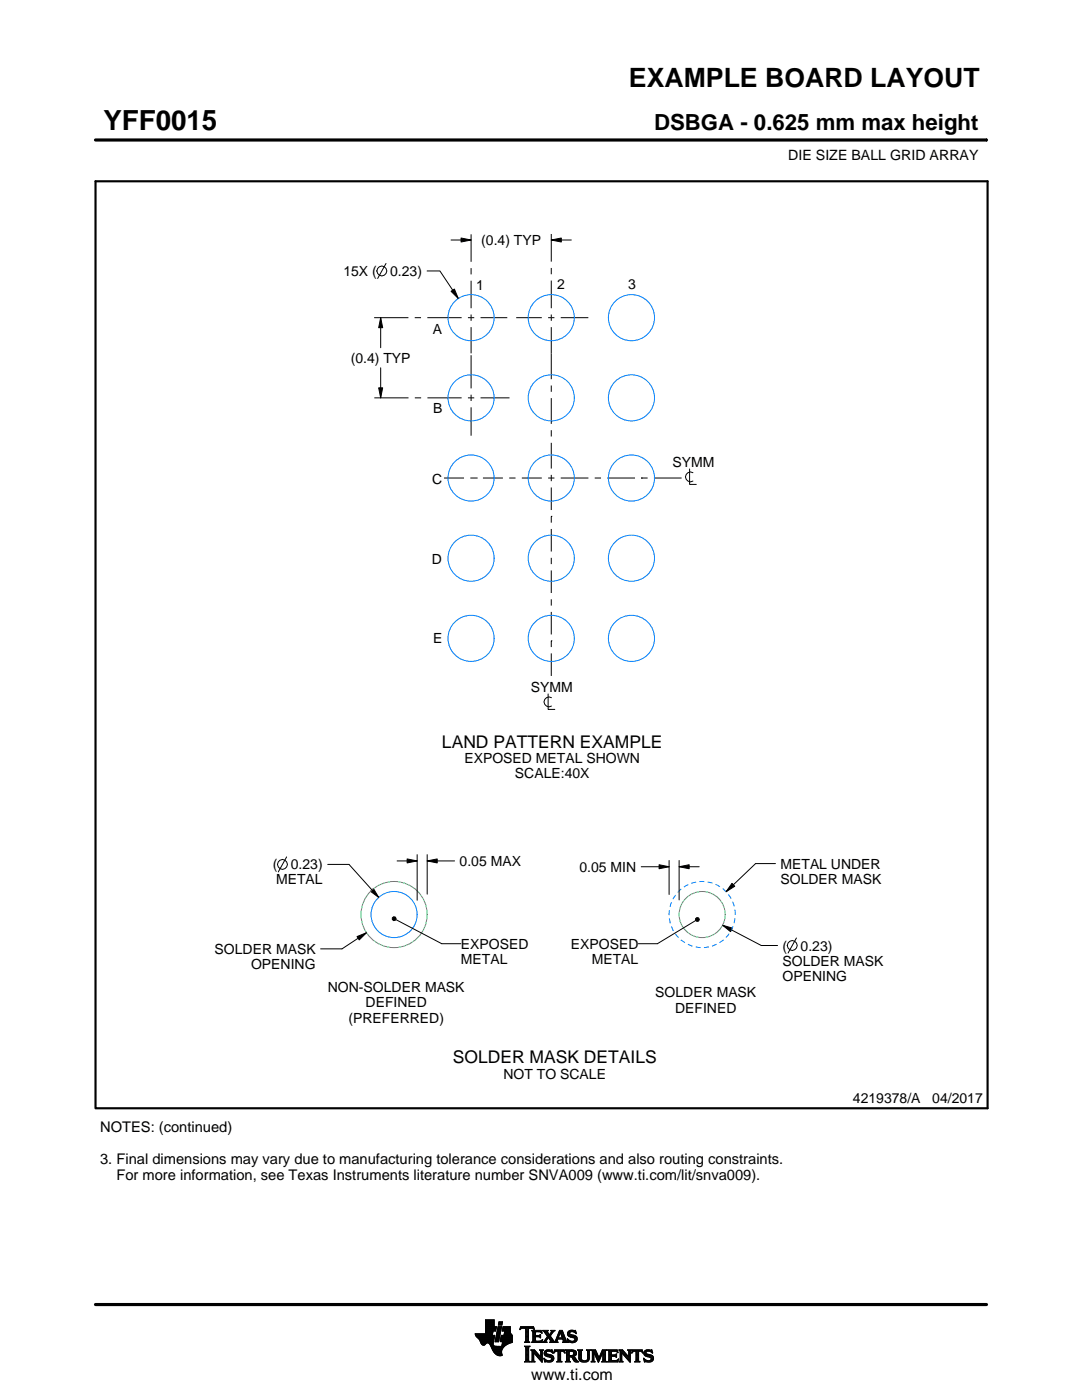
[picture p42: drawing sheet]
<svg xmlns="http://www.w3.org/2000/svg" width="216mm" height="279mm" viewBox="0 0 216 279" stroke-linecap="round" stroke-linejoin="round" font-family="sans-serif">
<defs><g id="words">
<text font-size="5.5" x="20.6" y="26">YFF0015</text>
<text font-size="5.3" x="125.5" y="17.4">EXAMPLE BOARD LAYOUT</text>
<text font-size="4.4" x="130.5" y="26">DSBGA - 0.625 mm max height</text>
<g font-size="3.5">
<text x="88.2" y="149.2">LAND PATTERN EXAMPLE</text>
<text x="90.3" y="212.2">SOLDER MASK DETAILS</text>
</g>
<text font-size="3.2" x="106" y="275.3">www.ti.com</text>
<g font-size="2.9">
<text x="20" y="226">NOTES: (continued)</text>
<text x="20" y="232.3">3. Final dimensions may vary due to manufacturing tolerance considerations and also routing constraints.</text>
<text x="23.2" y="235.4">For more information, see Texas Instruments literature number SNVA009 (www.ti.com/lit/snva009).</text>
</g>
<g font-size="2.8">
<text x="157.3" y="32">DIE SIZE BALL GRID ARRAY</text>
<text x="96" y="48.9">(0.4) TYP</text>
<text x="68.5" y="55.1">15X (</text>
<text x="77.9" y="55.1">0.23)</text>
<text x="95" y="57.8">1</text>
<text x="111.1" y="57.7">2</text>
<text x="125.3" y="57.8">3</text>
<text x="86.4" y="66.6">A</text>
<text x="70" y="72.4">(0.4) TYP</text>
<text x="86.5" y="82.4">B</text>
<text x="134.2" y="93.2">SYMM</text>
<text x="86.2" y="96.5">C</text>
<text x="86.2" y="112.5">D</text>
<text x="86.4" y="128.3">E</text>
<text x="105.9" y="138.1">SYMM</text>
<text x="92.7" y="152.3">EXPOSED METAL SHOWN</text>
<text x="102.7" y="155.3">SCALE:40X</text>
<text x="54.4" y="173.5">(</text>
<text x="58" y="173.5">0.23)</text>
<text x="91.7" y="172.8">0.05 MAX</text>
<text x="115.6" y="174">0.05 MIN</text>
<text x="155.7" y="173.3">METAL UNDER</text>
<text x="55.1" y="176.5">METAL</text>
<text x="155.7" y="176.3">SOLDER MASK</text>
<text x="42.8" y="190.4">SOLDER MASK</text>
<text x="92" y="189.3">EXPOSED</text>
<text x="113.9" y="189.3">EXPOSED</text>
<text x="156.2" y="189.7">(</text>
<text x="159.8" y="189.7">0.23)</text>
<text x="50.1" y="193.4">OPENING</text>
<text x="92" y="192.3">METAL</text>
<text x="118.1" y="192.3">METAL</text>
<text x="156.2" y="192.7">SOLDER MASK</text>
<text x="156.2" y="195.7">OPENING</text>
<text x="65.4" y="198.1">NON-SOLDER MASK</text>
<text x="72.9" y="201.1">DEFINED</text>
<text x="130.8" y="199.1">SOLDER MASK</text>
<text x="134.7" y="202.1">DEFINED</text>
<text x="69.5" y="204.1">(PREFERRED)</text>
<text x="100.5" y="215.4">NOT TO SCALE</text>
<text x="170.2" y="220.2">4219378/A</text>
<text x="186" y="220.2">04/2017</text>
</g>
</g></defs>
<g fill="none" stroke="#000" stroke-width=".2">
<path d="M19.1 27.9h177.7M196.8 27.7v.5M77 52.6l-1.6 3M85.2 54.1h2.6l3.6 5.5M90 47.9h4M90 58.1l.7-.4 .7 1.9zM92 47.5l2 .4-2 .4zM94 46.8v5.4M94 53.5v1.3M94 56v5.5M110 47.9l2-.4v.8zM110 46.7v5.5"/>
<path d="M110 53.5v1.2M110 56v5.5M110 47.9h4M74.7 63.4h6.8M74.7 79.4h6.8M75.6 77.4h.8l-.4 2zM76 63.4l.4 2h-.8zM76 63.4v6M76 73.4v6M82.8 63.4h1.2M82.8 79.4h1.2M85.3 63.4h6.8"/>
<path d="M85.3 79.4h6.8M93.4 79.4h1.2M93.4 63.4h1.2M94 62.8v1.2M94 65.3v5.2M94 70.9v6.6M94 78.8v1.2M95.9 79.4h5.8M95.9 63.4h5.3M103 63.4h5.1M109.4 63.4h1.2M110 62.8v1.2"/>
<path d="M110 65.3v10.4M110 76.9v1.3M110 79.5v5.1M111.9 63.4h5.5M88.6 95.4h4M93.8 95.4h1.3M94 81.3v5.7M95.1 95.4h.1M96.4 95.4h4M101.6 95.4h1.3M104.1 95.4h4M109.4 95.4h1.2"/>
<path d="M110 85.9v1.2M110 88.4v5.1M110 94.8v1.2M110 97.3v4.5M111.9 95.4h5.5M118.7 95.4h1.2M121.2 95.4h5.5M128 95.4h.1M128 95.4h1.2M130.5 95.4h5.5M137.6 93.6v3.1h1.3M138.3 94.3a.98 .98 0 0 0-1.5 .9 .98 .98 0 0 0 1.5 .8"/>
<path d="M110 103h.1M110 103v1.3M110 105.6v4.5M110 111.3v1.3M110 113.8v4.5M110 119.6v1.3M109.4 138.5v3.1h1.3M110 127.9h.1M110 122.1v4.5M110 127.9v1.2M110 130.4v4.5M110 139.2a.98 .98 0 0 0-1.5 .9 .98 .98 0 0 0 1.5 .8"/>
<path d="M57.2 171l-1.7 3M65.4 172.5h4.2l6 6.6M73.9 177.9l.6-.6 1.1 1.8zM79.2 171.8h4M81.2 171.4l2 .4-2 .4zM83.2 170.6v9.1M85.2 171.8l2-.4v.8zM85.2 170.6v7.8M85.2 171.8h5.5M127.9 173h5.6M131.5 172.6l2 .4-2 .4zM133.5 171.7v6.8"/>
<path d="M135.5 173l2-.4v.8zM135.5 171.7v7.9M135.5 173h4M146.1 176.3l.5 .6-1.7 1.1zM154.7 172.3h-3.9l-5.9 5.7M71.2 186.9l1.9-.8-1.4 1.5zM73.1 186.1l-4.9 3.3h-4.2M78.3 183.2l.3-.2h.3l.1 .3-.1 .4h-.3l-.3-.2zM79 183.5l9.2 4.8h3.8M138.8 183.3l.3-.2 .3 .1 .2 .3-.2 .3-.3 .1-.3-.2zM138.8 183.7l-7.6 4.6h-3.8M144.2 184.7l1.9 .5-.3 .7z"/>
<path d="M144.2 184.7l7.7 4h3.3M158.9 187.2l-1.6 3M94.8 266.2h3.5M94.8 266.3h3.5M94.9 266.4h3.3M94.9 266.5h3.8l-.2 1.2M94.9 266.5h3.8M95 266.6h3.7M95 266.7h3.7M95.1 266.8h3.6M95.2 266.9h3.4M95.3 267h3.3"/>
<path d="M95.4 267.1h3.2M95.5 267.2h3.1M95.6 267.3h3M95.7 267.4h2.8M95.7 267.5h2.8M95.8 267.6h2.7M95.8 267.7h2.7M95.9 267.8h2.6M95.9 267.9h2.5M95.9 268h2.5M96 268h1.1M96 268.1h1"/>
<path d="M96.1 268.2h.8M96.1 268.3h.7M96.2 268.4h.6M96.3 268.4h.4M96.9 266.1h1.4M96.9 266h1.4M96.9 265.9h1.4M96.9 265.8h1.5M96.9 265.7h1.5M96.9 264.7l2.2 .1-.2 .9h-.5l-.2 .8M96.9 265.6h2M96.9 265.5h2"/>
<path d="M96.9 265.4h2M96.9 265.3h2.1M96.9 265.2h2.1M96.9 265.1h2.1M96.9 265h2.1M96.9 264.9h2.1M96.9 264.8h2.2M96.9 264.6h1.7M96.9 264.5h1.7M96.9 264.4h1.7M96.9 264.3h1.7M96.9 264.2h1.7"/>
<path d="M96.9 264.1h1.7M96.9 264h1.7M96.9 263.9h1.7M96.9 263.8h1.7M96.9 263.7h1.7M96.9 263.6h1.7M96.9 263.5h1.7M96.9 263.4h1.7M97.5 268h.9M97.6 268.1h.8M97.7 268.2h.7M97.7 268.3h.7"/>
<path d="M97.8 268.4h.6M97.9 268.5h.6M97.9 268.6h.7M98 268.7h1.1M98 268.8h2.6M98 268.8h2.5M98.1 268.9h2.3M98.1 269h2.3M98.1 269.1h2.2M98.2 269.2h2.1M98.2 269.2h2M98.2 269.3h2"/>
<path d="M98.3 269.4h1.9M98.3 269.5h1.8M98.4 269.6h1.7M98.4 268v.4l.3 .2 2 .1M98.5 269.7h1.6M98.5 267.7l-.1 .3M98.5 269.8h1.6M98.6 269.9h1.5M98.6 264.8v-1.4h-1.7v2.8h-2.1l.1 .3 .7 .8 .7 1.1 .3 .1 .6-.5 .4 .1 1 1.8 .8 .6h.8l-.1-1 .8-1M98.6 270h1.5M98.7 270h1.4M98.8 270.1h1.3"/>
<path d="M98.8 267.7h.7M98.8 267.6h.7M98.8 267.5h.7M98.9 270.2h1.2M98.9 267.4h.7M98.9 267.3h.7M98.9 267.2h.7M98.9 267.1h.7M98.9 267h.7M98.9 270.3h1.3M99 266.9h.6M99 266.9h.7"/>
<path d="M99 266.8h.7M99 266.7h.7M99 266.6h.7M99 266.5h.7M99.1 270.4h1.1M99.1 266.4h.7M99.1 266.3h.7M99.1 266.2h.7M99.1 266.1h.7M99.1 266h.7M99.2 265.9h.7M99.2 265.8h.7"/>
<path d="M99.2 270.4h1M99.2 265.7h.7M99.2 265.6h.7M99.2 265.5h.7M99.3 265.4h.6M99.3 265.4h.7M99.3 265.3h.7M99.3 265.2h.7M99.3 265.1h.7M99.3 265h.7M99.4 270.5h.8M99.4 264.9h.7"/>
<path d="M99.4 264.8h.7M99.4 264.8h.7l-.6 3h-.7zM99.4 264.5l.2-.7h.7l-.2 .7h-.7M99.5 264.4h.6M99.5 264.3h.7M99.5 264.2h.7M99.5 264.1h.7M99.5 264h.7M99.5 263.9h.7M99.6 263.8h.7M99.8 270.6h.1M99.8 267.7h2.4"/>
<path d="M99.8 267.6h2.4M99.8 267.5h2.4M99.9 267.4h2.3M99.9 267.3h2.3M99.9 267.2h2.3M99.9 267.1h2.3M99.9 267h2.3M99.9 266.9h2.3M100 266.9h2.2M100 266.8h2.2M100 266.7h2.2M100 266.6h2.2"/>
<path d="M100 266.5h2.2M100.1 268.6h.7M100.2 268.5h.7M100.2 268.4h.8M100.2 268.4h.9M100.2 268.3h1M100.2 268.2h1.2M100.2 265.6h1.6M100.2 268.1h1.4M100.2 265.5h1.6M100.2 268h1.6M100.3 265.4h1.5"/>
<path d="M100.3 268h1.7M100.3 267.9h1.9M100.3 265.3h1.5M100.3 267.8h1.9M100.3 265.2h1.5M100.3 265.1h1.5M100.3 265h1.5M100.4 264.9h1.4M100.4 264.8h1.4M100.6 266.5l.1-.8h-.5l.2-.9h1.4l.1 1.1 .3 .6v1.4l-1.3 .6M100.6 266.4h1.5M100.6 266.3h1.4"/>
<path d="M100.6 266.2h1.4M100.6 266.1h1.3M100.7 266h1.2M100.7 265.9h1.2M100.7 265.8h1.1M100.7 265.7h1.1M102.2 266.5h-2.2l-.2 1.1 .5 .2-.2 .9M103.7 265.3h.1M103.8 265.2h.2M103.8 265h2.8M103.8 264.9h2.7M103.9 264.8h2.6"/>
<path d="M104.7 267.8h1M104.7 271.8h1.1M104.7 268.7h1M104.8 267.7h.7M104.8 271.7h.8M104.9 265.2h.6M104.9 268.9h.6M104.9 267.6h.6M104.9 267.5l-.2 .3M104.9 267.5h.6M104.9 267.4h.6M104.9 267.3h.6"/>
<path d="M104.9 267.2h.6M104.9 267.1h.6M104.9 267h.6M104.9 266.8h.6M104.9 266.7h.6M104.9 266.6h.6M104.9 266.5h.6M104.9 266.4h.6M104.9 266.3h.6M104.9 266.2h.6M104.9 266.1h.6M104.9 265.9h.6"/>
<path d="M104.9 265.8h.6M104.9 265.7h.6M104.9 265.6h.6M104.9 265.5h.6M104.9 265.4h.6M104.9 265.3h.6M104.9 271.5h.6M104.9 269h.6M104.9 271.4h.6M104.9 271.4v-2.4l-.2-.4h1.1l-.3 .4v2.4M104.9 271.4l-.2 .4h1.1l-.3-.4M104.9 271.3h.6"/>
<path d="M104.9 271.2h.6M104.9 271.1h.6M104.9 271h.6M104.9 270.9h.6M104.9 270.8h.6M104.9 270.6h.6M104.9 270.5h.6M104.9 270.4h.6M104.9 270.3h.6M104.9 270.2h.6M104.9 270.1h.6M104.9 270h.6"/>
<path d="M104.9 269.9h.6M104.9 269.8h.6M104.9 269.6h.6M104.9 269.5h.6M104.9 269.4h.6M104.9 269.3h.6M104.9 269.2h.6M104.9 269.1h.6M105.5 267.5l.2 .3M105.5 267.5v-2.3l.7-.1 .4 .3-.1-.6h-2.6l-.1 .6 .4-.3 .7 .1v2.3M105.7 267.8h-1M105.9 271.8h.8"/>
<path d="M105.9 269.4h.8M106.1 269.5h.7M106.1 267.8h2M106.1 271.7h.5M106.2 269.6h.7M106.2 271.5h.3M106.2 265.6h1.8M106.2 269.8h.8M106.2 271.4h.3M106.2 271.4l-.3 .4h.8l-.2-.4M106.2 271.3h.3M106.2 271.2h.3"/>
<path d="M106.2 271.1h.3M106.2 271h.3M106.2 270.9h.3M106.2 270.8h.3M106.2 270.6h.3M106.2 270.5h.3M106.2 270.4h.3M106.2 270.3h.3M106.2 270.2h.3M106.2 270.1h.3M106.2 270h1M106.2 269.9h.9"/>
<path d="M106.2 269.8v1.6M106.2 269.8l-.3-.4h.8l1.2 1.4M106.3 267.7h1.8M106.3 265.7h1.8M106.3 267.6h.6M106.3 265.8h.6M106.3 267.5l-.2 .3M106.3 267.5h.5M106.3 267.4h.5M106.3 267.3h.5M106.3 267.2h.5M106.3 267.1h.5"/>
<path d="M106.3 267h.5M106.3 266.8h.5M106.3 266.7h1.6M106.3 266.6h1.6M106.3 266.5h.5M106.3 266.4h.5M106.3 266.3h.5M106.3 266.2h.5M106.3 266.1h.5M106.3 265.9h.5M106.4 265.2h.2M106.5 270h.1"/>
<path d="M106.5 270v1.4M106.5 265.3h.1M106.6 270.1h.7M106.7 270.2h.7M106.8 270.3h.7M106.8 265.9l.2-.1h.6l.6 .2-.2-.5h-1.9l.2 .3v1.7M106.8 265.9v.6h.8l.3-.2v.7M106.9 270.4h.7M107 270.5h.7M107.1 270.6h.7M107.2 270.8h1M107.3 270.9h.9"/>
<path d="M107.4 271h.8M107.5 271.1h.7M107.6 271.2h.6M107.6 266.5h.3M107.7 271.3h.5M107.7 269.4h.7M107.7 266.8h.2M107.7 267.6h.5M107.8 266.4h.1M107.8 271.4h.4M107.8 267h.1M107.8 265.8h.3"/>
<path d="M107.8 269.5h.5M107.9 271.5h.3M107.9 269.6h.3M107.9 267l-.3-.2h-.8l.1 .8h.9l.5-.2M107.9 269.8h.3M107.9 270.6h.3M107.9 270.5h.3M107.9 270.4h.3M107.9 270.3h.3M107.9 270.2h.3M107.9 270.1h.3M107.9 270h.3"/>
<path d="M107.9 269.9h.3M107.9 269.8v1M107.9 269.8l-.2-.4h.7l-.2 .4M108 271.7h.2M108 265.9h.1M108 267.5h.2M108.1 271.8h.1M108.1 266.1h.1M108.2 267.4h.1M108.2 269.8v2.1l-1.7-1.9M108.2 267.8h.9M108.3 267.4l-.2 .5-2-.1"/>
<path d="M108.3 265.6h1M108.5 267.7h.5M108.5 271.1l.8 .4h.5l.2-.1-.1-.4-1-.4-.3-.3 .1-.7 .7-.2 .6 .1 .2-.1 .1 .6-.9-.3-.3 .1-.1 .3 1.3 .4 .2 .6M108.5 271.1h.1M108.5 265.7h.7M108.5 271.2h.2M108.6 271.3h.2M108.6 270.1h.4M108.6 270h.4M108.6 270.2h.6M108.6 267.6h.4M108.6 271.4h.4"/>
<path d="M108.6 269.9h.4M108.6 270.3h1M108.6 265.8h.7M108.6 271.5h.8M108.6 269.8h.5M108.7 271.7h1.5M108.7 270.4h1.3M108.7 267.5h.3M108.7 271.8h.1M108.7 265.9h.6M108.7 269.6h1.5M108.8 267.4h.3"/>
<path d="M108.8 270.5h1.5M108.8 266.1h.6M108.8 269.5h1.4M108.8 267.3h.4M108.9 266.2h.6M108.9 267.2h.4M108.9 266.3h.6M108.9 270.6h1.5M109 267.1h.3M109 266.4h1M109.1 271.8h.9M109.1 269.4h.7"/>
<path d="M109.1 267h.9M109.1 266.5h.8M109.1 267.8h-.9M109.2 266.8h.8M109.2 266.6h.6M109.2 266.7h.7M109.2 266.7l-.6 .9-.4 .2M109.3 270.8h1.1M109.5 267.1h.6M109.6 267.2h.6M109.7 271.5h.7M109.7 267.3h.6"/>
<path d="M109.7 267.8l.2-.2-.5-.7-.4 .8 .1 .1M109.7 267.8h1.6M109.7 266.3h.4M109.7 267.4h.6M109.8 270.9h.7M109.8 266.2h.3M109.8 266.6l.9 1.2 1-2.3h.5l.8 2.1 .3 .2M109.8 267.5h.6M109.9 266.1h.3M109.9 269.8h.4M109.9 267.6h.6M109.9 267.7h.7"/>
<path d="M109.9 271.4h.5M109.9 265.9h.4M110 271h.5M110 265.6h.7M110 265.9l-.4 .5-.4-.6 .2-.3h-1.1l.9 1.2M110 265.9l.1-.2-.2-.2h.8l-.9 1.1M110 271.3h.5M110 265.8h.4M110 271.1h.5M110 271.2h.5M110.1 269.4h.1M110.1 265.7h.4"/>
<path d="M110.1 269.9h.2M110.2 270h.1M110.5 270h.1M110.5 269.9h.2M110.5 271.1l-.2 .5-.8 .3-.6-.2-.2 .1-.2-.7M110.5 269.8h.3M110.6 269.6h2.1M110.6 269.5h2M110.6 269.4h2M110.7 267.7h.5M110.8 267.6h.4M110.9 267.5h.3"/>
<path d="M110.9 267.4h.3M111 267.3h.3M111 267.2h1.8M111 267.1h1.8M111.1 267h.3M111.1 271.8h1M111.1 266.8h.4M111.2 266.7h.3M111.2 267.5l.1-.2h1l.1 .2M111.2 267.5v.3h.1M111.2 266.6h.3M111.3 266.5h.3"/>
<path d="M111.3 271.7h.6M111.3 266.4h.3M111.3 271.5h.6M111.3 267.8h-1.6M111.3 269.8h.6M111.4 266.3h.3M111.4 271.4h.5M111.4 271.4l-.1-1.7h-.4l-.4 .4 .2-.7h1.9l.1 .7-.3-.4h-.5v1.7M111.4 270.5h.5M111.4 270.4h.5M111.4 270.3h.5M111.4 270.2h.5"/>
<path d="M111.4 270.1h.5M111.4 270h.5M111.4 269.9h.5M111.4 271.4l-.3 .4h1l-.2-.4M111.4 271.3h.5M111.4 271.2h.5M111.4 271.1h.5M111.4 271h.5M111.4 270.9h.5M111.4 270.8h.5M111.4 270.6h.5M111.4 266.2h.3"/>
<path d="M111.4 266.1h.4M111.5 265.9h.9M111.5 265.8h.8M111.6 265.7h.7M111.6 265.6h.6M111.8 265.9l.4 1.1h-.8zM111.9 266.1h.5M111.9 266.2h.5M111.9 266.3h.6M112 266.4h.5M112 266.5h.6M112.1 266.6h.5"/>
<path d="M112.1 266.7h.6M112.1 266.8h.6M112.2 267h.5M112.2 267.8h1.1M112.3 267.3h.6M112.3 267.4h.6M112.4 267.5h.6M112.4 267.5v.3h-.2M112.4 269.8h.3M112.4 267.6h.6M112.4 267.7h.7M112.6 269.9h.1"/>
<path d="M112.6 270h.2M112.8 271.8h1M112.8 269.4h1.6M113 269.5h1.7M113 271.7h.7M113 269.6h1.9M113 271.5h.6M113 269.8h.6M113 271.4h.6M113 271.4l-.2 .4h1l-.2-.4M113 271.3h.6M113 271.2h.6"/>
<path d="M113 271.1h.6M113 271h.6M113 270.9h.6M113 270.8h1.5M113 270.6h1.6M113 270.5h1.8M113 270.4h.6M113 270.3h.6M113 270.2h.6M113 270.1h.6M113 270h.6M113 269.9h.6"/>
<path d="M113 269.8v1.6M113 269.8l-.2-.4h1.4l.6 .2 .2 .3v.4l-.2 .3-.4 .1M113.2 267.3h.2M113.2 267.4h.3M113.2 266.2h.5M113.2 266.3h.6M113.2 266.1h.5M113.3 267.5h.3M113.3 267.8h-1.1M113.3 266.4h.9M113.3 265.9h.4M113.3 267.6h.6"/>
<path d="M113.3 266.5h1.3M113.3 267.7h1.6M113.3 265.8h.5M113.3 267.8h.2M113.4 266.6h1.5M113.4 265.7h1.5M113.4 265.7l.5-.2 .7 .1 .2-.1 .1 .7-.7-.4h-.4l-.1 .3 .1 .2 .9 .2 .4 .3 .1 .5-.3 .5-.6 .2-.7-.2-.2 .1-.2-.7 .9 .5 .5-.1 .1-.3-.2-.3-1.1-.4-.2-.4zM113.5 266.7h1.5M113.5 265.6h1.4M113.6 271.4v-.6h.4l.7 1h.8M113.6 269.9l.1-.2 .7 .2v.4l-.4 .2M113.6 269.9v.6"/>
<path d="M113.7 267.8h1.1M113.8 266.8h1.3M113.8 265.5h.6M114 268h.4M114.1 270.9h.6M114.2 271h.6M114.2 271.1h.7M114.3 271.2h.6M114.3 267h.8M114.3 269.8h.7M114.3 270.4h.6M114.4 271.3h.6"/>
<path d="M114.4 270.7l1.1 1.1M114.4 270.7h.1M114.4 271.4h.7M114.4 269.9h.6M114.4 270.3h.6M114.5 267.6h.5M114.5 270.2h.5M114.5 270h.5M114.5 265.8h.4M114.5 270.1h.5M114.5 271.5h.7M114.6 271.7h.7"/>
<path d="M114.6 267.1h.6M114.6 267.5h.5M114.7 267.2h.5M114.7 267.4h.5M114.7 265.9h.3M114.7 267.3h.5M114.7 271.8h.8M114.8 266.1h.2M114.9 266.2h.1M115.3 269.4h.9M115.4 269.5h.7M115.5 269.6h.5"/>
<path d="M115.5 269.8h.5M115.5 269.8v1.4l.4 .5 .6 .2 .7-.1 .3-.3 .1-.5M115.5 271h.5M115.5 270.9h.5M115.5 270.8h.5M115.5 270.6h.5M115.5 270.5h.5M115.5 270.4h.5M115.5 270.3h.5M115.5 270.2h.5M115.5 270.1h.5M115.5 270h.5"/>
<path d="M115.5 269.9h.5M115.5 269.8l-.2-.4h.9l-.2 .4M115.5 271.1h.5M115.5 271.2h.5M115.5 271.3h.6M115.6 271.4h.6M115.7 271.5h.8M115.8 271.7h1.5M116 271l.2 .4 .5 .2 .4-.2 .2-.4M116 269.8v1.2M116 271.8h1.1M116.8 271.5h.6"/>
<path d="M117 269.4h.8M117.1 271.4h.4M117.2 269.5h.5M117.2 271.3h.4M117.2 269.6h.4M117.2 271.2h.4M117.2 271.1h.4M117.3 269.8h.3M117.3 271h.3M117.3 270.9h.3M117.3 270.8h.3M117.3 270.6h.3"/>
<path d="M117.3 270.5h.3M117.3 270.4h.3M117.3 270.3h.3M117.3 270.2h.3M117.3 270.1h.3M117.3 270h.3M117.3 269.9h.3M117.6 269.8l.2-.4h-.8l.2 .3 .1 1.3M117.6 269.8v1.2M118 271.8h.7M118 269.4h.8M118.1 269.5h.8"/>
<path d="M118.1 271.7h.5M118.2 269.6h.7M118.2 271.5h.3M118.2 269.8h.8M118.2 271.4h.3M118.2 269.8l-.2-.4h.8l.7 1.6 .7-1.6h.9l-.3 .4M118.2 271.4l-.2 .4h.7l-.2-.4M118.2 271.3h.3M118.2 271.2h.3M118.2 271.1h.3M118.2 271h.3M118.2 270.9h.3"/>
<path d="M118.2 270.8h.3M118.2 270.6h.3M118.2 270.5h.3M118.2 270.4h.3M118.2 270.3h.3M118.2 270.2h.3M118.2 270.1h.3M118.2 270h.9M118.2 269.9h.8M118.2 269.8v1.6M118.6 270.1h.5M118.6 270.2h.6"/>
<path d="M118.7 270.3h.5M118.7 270.4h.6M118.8 270.5h.5M118.8 270.6h.6M118.9 270.8h.5M118.9 270.9h.6M119 271h.8M119 271.1h.8M119.1 271.2h.6M119.1 271.3h.6M119.2 271.4h.4M119.2 271.5h.4"/>
<path d="M119.3 271.7h.2M119.3 271.8h.2M119.6 270.9h.3M119.6 270.8h.3M119.7 270.6h.3M119.7 270.5h.3M119.8 270.4h.3M119.8 270.3h.3M119.9 270.2h.3M119.9 270.1h.3M120 270h.8M120 269.9h.8"/>
<path d="M120 269.8h.8M120.1 271.8h1M120.1 269.6h.7M120.1 269.5h.8M120.2 269.4h.9M120.2 271.7h.7M120.3 271.5h.5M120.3 271.4h.5M120.3 271.4l-.2 .4h1l-.3-.4M120.3 271.4v-1.5l-.9 2-.9-2v1.5M120.3 271.3h.5M120.3 271.2h.5"/>
<path d="M120.3 271.1h.5M120.3 271h.5M120.3 270.9h.5M120.3 270.8h.5M120.3 270.6h.5M120.3 270.5h.5M120.3 270.4h.5M120.3 270.3h.5M120.3 270.2h.5M120.3 270.1h.5M120.8 269.8v1.6M121.2 271.8h2"/>
<path d="M121.2 269.4h1.9M121.4 269.5h1.8M121.4 271.7h1.9M121.5 269.6h1.7M121.5 271.5h1.8M121.5 269.8h.5M121.5 271.4h.5M121.5 269.8l-.3-.4h1.9l.2 .6M121.5 269.9h.5M121.5 269.8v1.6M121.5 271.3h.5M121.5 271.2h.5"/>
<path d="M121.5 271.1h.5M121.5 271h.5M121.5 270.9h.5M121.5 270.8h.5M121.5 270.6h1.5M121.5 270.5h1.5M121.5 270.4h1.5M121.5 270.3h.5M121.5 270.2h.5M121.5 270.1h.5M121.5 270h.5M122.6 270.4l.4-.2v.7l-.2-.2h-.8v.7l.2 .1"/>
<path d="M122.9 270.8h.1M122.9 270.3h.1M123 269.8h.3M123.1 271.4h.3M123.2 269.9h.1M123.3 270h.1M123.3 270l-.4-.3h-.8l-.1 .7M123.3 271.3h.1M123.4 271.2h.1M123.4 271.2l-.2 .6h-2l.3-.4M123.4 271.2l-.3 .3h-.4M123.5 271.8h.8"/>
<path d="M123.5 269.4h.7M123.6 269.5h.7M123.7 271.7h.5M123.7 269.6h.7M123.7 271.5h.4M123.7 269.8h.8M123.7 271.4h.4M123.7 271.4l-.2 .4h.8l-.2-.4M123.7 271.3h.4M123.7 271.2h.4M123.7 271.1h.4M123.7 271h.4"/>
<path d="M123.7 270.9h.4M123.7 270.8h.4M123.7 270.6h.4M123.7 270.5h.4M123.7 270.4h.4M123.7 270.3h.4M123.7 270.2h.4M123.7 270.1h.4M123.7 270h1M123.7 269.9h.9M123.7 269.8v1.6M123.7 269.8l-.2-.4h.7l1.2 1.4 .1-1"/>
<path d="M124.1 270v1.4M124.1 270h.1M124.2 270.1h.6M124.2 270.2h.7M124.3 270.3h.7M124.4 270.4h.7M124.5 270.5h.7M124.6 270.6h.7M124.7 270.8h1.1M124.8 270.9h1M124.9 271h.9M125 271.1h.8"/>
<path d="M125.1 271.2h.7M125.2 271.3h.6M125.2 269.4h.8M125.3 271.4h.5M125.4 269.5h.5M125.4 271.5h.4M125.4 269.6h.4M125.5 269.8h.3M125.5 269.8l-.3-.4h.8l-.2 .4M125.5 270.4h.3M125.5 270.3h.3M125.5 270.2h.3"/>
<path d="M125.5 270.1h.3M125.5 270h.3M125.5 269.9h.3M125.5 270.6h.3M125.5 270.5h.3M125.5 271.7h.3M125.6 271.8h.2M125.8 269.8v2.1l-1.7-1.9M126 270h.1M126.1 269.9h.1M126.1 269.8h.3M126.1 269.6h2.1"/>
<path d="M126.2 269.5h2M126.2 269.4h2M126.6 271.8h1.1M126.9 271.7h.6M126.9 271.5h.5M126.9 269.8h.5M126.9 271.4h.5M126.9 271.4v-1.7h-.5l-.3 .4 .1-.7h1.9l.2 .7-.4-.4h-.5v1.7M126.9 270.5h.5M126.9 270.4h.5M126.9 270.3h.5M126.9 270.2h.5"/>
<path d="M126.9 270.1h.5M126.9 270h.5M126.9 269.9h.5M126.9 271.4l-.3 .4h1.1l-.3-.4M126.9 271.3h.5M126.9 271.2h.5M126.9 271.1h.5M126.9 271h.5M126.9 270.9h.5M126.9 270.8h.5M126.9 270.6h.5M128 269.8h.3"/>
<path d="M128.1 269.9h.2M128.2 270h.1M128.4 271.1h.1M128.4 271.2h.2M128.5 271.3h.2M128.5 270.1h.4M128.5 270h.4M128.5 270.2h.6M128.5 271.4h.4M128.5 269.9h.4M128.5 270.3h1M128.5 271.5h.8"/>
<path d="M128.5 269.8h.5M128.6 271.7h1.5M128.6 270.4h1.3M128.6 271.8h.1M128.6 269.6h1.5M128.7 270.5h1.5M128.7 269.5h1.4M128.8 270.6h1.5M128.9 271.8h1M129 269.4h.7M129.1 270.8l-.6-.4 .1-.7 .5-.3 .8 .1 .2-.1 .1 .7-.8-.4-.4 .1-.1 .2 1.3 .5 .2 .6M129.1 270.8l.7 .2v.4l-.6 .1-.8-.4"/>
<path d="M129.2 270.8h1.1M129.6 271.5h.7M129.6 270.9h.8M129.8 269.8h.4M129.8 271.4h.5M129.9 271h.5M129.9 271.3h.5M129.9 271.1h.5M129.9 271.2h.5M129.9 269.4h.2M130 269.9h.2M130.1 270h.1"/>
<path d="M130.4 271.1l-.3 .5-.7 .3-.6-.2-.2 .1-.2-.7"/>
<circle cx="76.2" cy="54.1" r=".98"/>
<circle cx="56.3" cy="172.5" r=".98"/>
<circle cx="158.1" cy="188.7" r=".98"/>
</g>
<g fill="#000">
<path d="M90 58.1l.7-.4 .7 1.9zM92 47.5l2 .4-2 .4zM110 47.9l2-.4v.8zM76 63.4l.4 2h-.8zM75.6 77.4h.8l-.4 2zM73.9 177.9l.6-.6 1.1 1.8zM81.2 171.4l2 .4-2 .4zM85.2 171.8l2-.4v.8zM131.5 172.6l2 .4-2 .4zM135.5 173l2-.4v.8zM146.1 176.3l.5 .6-1.7 1.1zM71.2 186.9l1.9-.8-1.4 1.5z"/>
<path d="M78.3 183.2l.3-.2h.3l.1 .3-.1 .4h-.3l-.3-.2zM138.8 183.3l.3-.2 .3 .1 .2 .3-.2 .3-.3 .1-.3-.2zM144.2 184.7l1.9 .5-.3 .7z"/>
</g>
<path d="M19.1 36.2h178v185h-178z" fill="none" stroke="#000" stroke-width=".43"/>
<path d="M19 27.9h177.8M19 260.3h177.8" fill="none" stroke="#000" stroke-width=".63"/>
<g fill="none" stroke="#0080ff" stroke-width=".2">
<circle cx="94" cy="79.4" r="4.6"/>
<circle cx="94" cy="63.4" r="4.6"/>
<circle cx="110" cy="79.4" r="4.6"/>
<circle cx="110" cy="63.4" r="4.6"/>
<circle cx="126" cy="63.4" r="4.6"/>
<circle cx="126" cy="79.4" r="4.6"/>
<circle cx="94" cy="95.4" r="4.6"/>
<circle cx="110" cy="95.4" r="4.6"/>
<circle cx="126" cy="95.4" r="4.6"/>
<circle cx="94" cy="111.4" r="4.6"/>
<circle cx="110" cy="111.4" r="4.6"/>
<circle cx="126" cy="111.4" r="4.6"/>
<circle cx="94" cy="127.4" r="4.6"/>
<circle cx="110" cy="127.4" r="4.6"/>
<circle cx="126" cy="127.4" r="4.6"/>
<circle cx="78.6" cy="182.5" r="4.6"/>
</g>
<g fill="none" stroke="#6ef200" stroke-width=".2">
<circle cx="78.6" cy="182.5" r="6.6"/>
<circle cx="140.1" cy="182.5" r="4.6"/>
</g>
<path d="M146.7 182.5a6.6 6.6 0 0 0-9.6-5.8 6.6 6.6 0 0 0-.8 11.2 6.6 6.6 0 0 0 10.3-4.4l.1-1" fill="none" stroke="#0080ff" stroke-width=".2" stroke-dasharray="1 .7" stroke-linecap="butt"/>
<use href="#words"/>
</svg>
